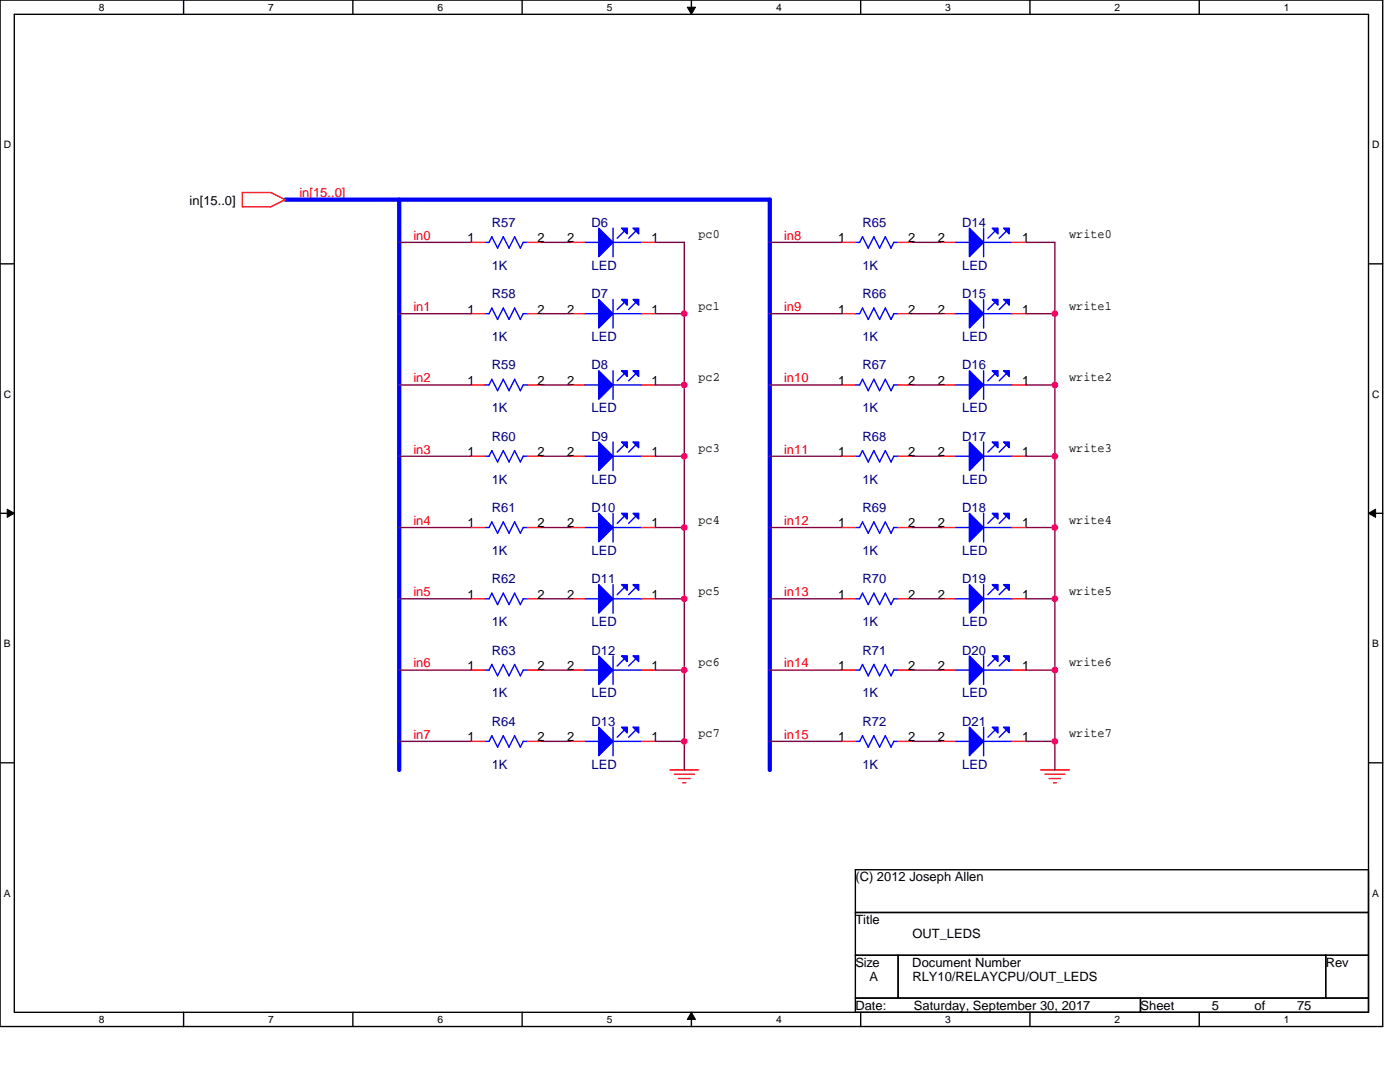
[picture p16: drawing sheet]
<svg xmlns="http://www.w3.org/2000/svg" width="279mm" height="216mm" viewBox="0 0 279 216" stroke-linecap="round" stroke-linejoin="round" font-family="sans-serif">
<defs><g id="words">
<g font-size="2.6">
<text x="37.8" y="41">in[15..0]</text>
<text x="139.4" y="47.6">pc0</text>
<text x="213.4" y="47.6">write0</text>
<text x="93.3" y="48.3">1</text>
<text x="107.3" y="48.3">2</text>
<text x="113.2" y="48.3">2</text>
<text x="130" y="48.3">1</text>
<text x="167.3" y="48.3">1</text>
<text x="181.2" y="48.3">2</text>
<text x="187.2" y="48.3">2</text>
<text x="204" y="48.3">1</text>
<text x="93.3" y="62.6">1</text>
<text x="107.3" y="62.6">2</text>
<text x="113.2" y="62.6">2</text>
<text x="130" y="62.6">1</text>
<text x="139.4" y="61.8">pc1</text>
<text x="167.3" y="62.6">1</text>
<text x="181.2" y="62.6">2</text>
<text x="187.2" y="62.6">2</text>
<text x="204" y="62.6">1</text>
<text x="213.4" y="61.8">write1</text>
<text x="93.3" y="76.8">1</text>
<text x="107.3" y="76.8">2</text>
<text x="113.2" y="76.8">2</text>
<text x="130" y="76.8">1</text>
<text x="139.4" y="76">pc2</text>
<text x="167.3" y="76.8">1</text>
<text x="181.2" y="76.8">2</text>
<text x="187.2" y="76.8">2</text>
<text x="204" y="76.8">1</text>
<text x="213.4" y="76">write2</text>
<text x="93.3" y="91">1</text>
<text x="107.3" y="91">2</text>
<text x="113.2" y="91">2</text>
<text x="130" y="91">1</text>
<text x="139.4" y="90.3">pc3</text>
<text x="167.3" y="91">1</text>
<text x="181.2" y="91">2</text>
<text x="187.2" y="91">2</text>
<text x="204" y="91">1</text>
<text x="213.4" y="90.3">write3</text>
<text x="93.3" y="105.2">1</text>
<text x="107.3" y="105.2">2</text>
<text x="113.2" y="105.2">2</text>
<text x="130" y="105.2">1</text>
<text x="139.4" y="104.5">pc4</text>
<text x="167.3" y="105.2">1</text>
<text x="181.2" y="105.2">2</text>
<text x="187.2" y="105.2">2</text>
<text x="204" y="105.2">1</text>
<text x="213.4" y="104.5">write4</text>
<text x="93.3" y="119.5">1</text>
<text x="107.3" y="119.5">2</text>
<text x="113.2" y="119.5">2</text>
<text x="130" y="119.5">1</text>
<text x="139.4" y="118.7">pc5</text>
<text x="167.3" y="119.5">1</text>
<text x="181.2" y="119.5">2</text>
<text x="187.2" y="119.5">2</text>
<text x="204" y="119.5">1</text>
<text x="213.4" y="118.7">write5</text>
<text x="93.3" y="133.7">1</text>
<text x="107.3" y="133.7">2</text>
<text x="113.2" y="133.7">2</text>
<text x="130" y="133.7">1</text>
<text x="139.4" y="132.9">pc6</text>
<text x="167.3" y="133.7">1</text>
<text x="181.2" y="133.7">2</text>
<text x="187.2" y="133.7">2</text>
<text x="204" y="133.7">1</text>
<text x="213.4" y="132.9">write6</text>
<text x="93.3" y="147.9">1</text>
<text x="107.3" y="147.9">2</text>
<text x="113.2" y="147.9">2</text>
<text x="130" y="147.9">1</text>
<text x="139.4" y="147.2">pc7</text>
<text x="167.3" y="147.9">1</text>
<text x="181.2" y="147.9">2</text>
<text x="187.2" y="147.9">2</text>
<text x="204" y="147.9">1</text>
<text x="213.4" y="147.2">write7</text>
<text x="170.7" y="175.9">(C) 2012 Joseph Allen</text>
<text x="170.7" y="184.4">Title</text>
<text x="182.1" y="187.2">OUT_LEDS</text>
<text x="170.7" y="192.9">Size</text>
<text x="173.5" y="195.8">A</text>
<text x="182.1" y="192.9">Document Number</text>
<text x="182.1" y="195.8">RLY10/RELAYCPU/OUT_LEDS</text>
<text x="264.6" y="192.9">Rev</text>
<text x="170.7" y="201.5">Date:</text>
<text x="182.4" y="201.5">Saturday, September 30, 2017</text>
<text x="227.6" y="201.5">Sheet</text>
<text x="241.8" y="201.5">5</text>
<text x="250.4" y="201.5">of</text>
<text x="258.9" y="201.5">75</text>
</g>
<g font-size="2.6" fill="#f00">
<text x="59.8" y="39.3">in[15..0]</text>
<text x="82.5" y="47.8">in0</text>
<text x="156.5" y="47.8">in8</text>
<text x="82.5" y="62.1">in1</text>
<text x="156.5" y="62.1">in9</text>
<text x="82.5" y="76.3">in2</text>
<text x="156.5" y="76.3">in10</text>
<text x="82.5" y="90.5">in3</text>
<text x="156.5" y="90.5">in11</text>
<text x="82.5" y="104.7">in4</text>
<text x="156.5" y="104.7">in12</text>
<text x="82.5" y="119">in5</text>
<text x="156.5" y="119">in13</text>
<text x="82.5" y="133.2">in6</text>
<text x="156.5" y="133.2">in14</text>
<text x="82.5" y="147.4">in7</text>
<text x="156.5" y="147.4">in15</text>
</g>
<g font-size="2.6" fill="#000080">
<text x="98.1" y="45.3">R57</text>
<text x="118.1" y="45.3">D6</text>
<text x="172.1" y="45.3">R65</text>
<text x="192" y="45.3">D14</text>
<text x="98.1" y="53.8">1K</text>
<text x="118.1" y="53.8">LED</text>
<text x="172.1" y="53.8">1K</text>
<text x="192" y="53.8">LED</text>
<text x="98.1" y="59.5">R58</text>
<text x="118.1" y="59.5">D7</text>
<text x="172.1" y="59.5">R66</text>
<text x="192" y="59.5">D15</text>
<text x="98.1" y="68">1K</text>
<text x="118.1" y="68">LED</text>
<text x="172.1" y="68">1K</text>
<text x="192" y="68">LED</text>
<text x="98.1" y="73.7">R59</text>
<text x="118.1" y="73.7">D8</text>
<text x="172.1" y="73.7">R67</text>
<text x="192" y="73.7">D16</text>
<text x="98.1" y="82.3">1K</text>
<text x="118.1" y="82.3">LED</text>
<text x="172.1" y="82.3">1K</text>
<text x="192" y="82.3">LED</text>
<text x="98.1" y="87.9">R60</text>
<text x="118.1" y="87.9">D9</text>
<text x="172.1" y="87.9">R68</text>
<text x="192" y="87.9">D17</text>
<text x="98.1" y="96.5">1K</text>
<text x="118.1" y="96.5">LED</text>
<text x="172.1" y="96.5">1K</text>
<text x="192" y="96.5">LED</text>
<text x="98.1" y="102.2">R61</text>
<text x="118.1" y="102.2">D10</text>
<text x="172.1" y="102.2">R69</text>
<text x="192" y="102.2">D18</text>
<text x="98.1" y="110.7">1K</text>
<text x="118.1" y="110.7">LED</text>
<text x="172.1" y="110.7">1K</text>
<text x="192" y="110.7">LED</text>
<text x="98.1" y="116.4">R62</text>
<text x="118.1" y="116.4">D11</text>
<text x="172.1" y="116.4">R70</text>
<text x="192" y="116.4">D19</text>
<text x="98.1" y="124.9">1K</text>
<text x="118.1" y="124.9">LED</text>
<text x="172.1" y="124.9">1K</text>
<text x="192" y="124.9">LED</text>
<text x="98.1" y="130.6">R63</text>
<text x="118.1" y="130.6">D12</text>
<text x="172.1" y="130.6">R71</text>
<text x="192" y="130.6">D20</text>
<text x="98.1" y="139.1">1K</text>
<text x="118.1" y="139.1">LED</text>
<text x="172.1" y="139.1">1K</text>
<text x="192" y="139.1">LED</text>
<text x="98.1" y="144.8">R64</text>
<text x="118.1" y="144.8">D13</text>
<text x="172.1" y="144.8">R72</text>
<text x="192" y="144.8">D21</text>
<text x="98.1" y="153.4">1K</text>
<text x="118.1" y="153.4">LED</text>
<text x="172.1" y="153.4">1K</text>
<text x="192" y="153.4">LED</text>
</g>
<g font-size="2">
<text x="19.7" y="2.1">8</text>
<text x="53.5" y="2.1">7</text>
<text x="87.3" y="2.1">6</text>
<text x="121.1" y="2.1">5</text>
<text x="154.9" y="2.1">4</text>
<text x="188.7" y="2.1">3</text>
<text x="222.4" y="2.1">2</text>
<text x="256.2" y="2.1">1</text>
<text x=".7" y="29.6">D</text>
<text x="273.8" y="29.6">D</text>
<text x=".7" y="79.4">C</text>
<text x="273.8" y="79.4">C</text>
<text x=".7" y="129.2">B</text>
<text x="273.8" y="129.2">B</text>
<text x=".7" y="178.9">A</text>
<text x="273.8" y="178.9">A</text>
<text x="19.7" y="204.1">8</text>
<text x="53.5" y="204.1">7</text>
<text x="87.3" y="204.1">6</text>
<text x="121.1" y="204.1">5</text>
<text x="154.9" y="204.1">4</text>
<text x="188.7" y="204.1">3</text>
<text x="222.4" y="204.1">2</text>
<text x="256.2" y="204.1">1</text>
</g>
</g></defs>
<path d="M0 0h275.9v204.8h-275.9zM2.9 2.9h270.2v199.1h-270.2z" fill="none" stroke="#000" stroke-width=".28"/>
<g fill="#fff">
<path d="M19.7 .3h1.2v2.3h-1.2z"/>
<path d="M19.7 202.3h1.2v2.3h-1.2z"/>
</g>
<path d="M36.6 0v2.9M36.6 202v2.8" fill="none" stroke="#000" stroke-width=".28"/>
<g fill="#fff">
<path d="M53.5 .3h1.2v2.3h-1.2z"/>
<path d="M53.5 202.3h1.2v2.3h-1.2z"/>
</g>
<path d="M70.4 0v2.9M70.4 202v2.8" fill="none" stroke="#000" stroke-width=".28"/>
<g fill="#fff">
<path d="M87.3 .3h1.2v2.3h-1.2z"/>
<path d="M87.3 202.3h1.2v2.3h-1.2z"/>
</g>
<path d="M104.2 0v2.9M104.2 202v2.8" fill="none" stroke="#000" stroke-width=".28"/>
<g fill="#fff">
<path d="M121.1 .3h1.1v2.3h-1.1z"/>
<path d="M121.1 202.3h1.1v2.3h-1.1z"/>
</g>
<path d="M138 0v2.9M138 202v2.8" fill="none" stroke="#000" stroke-width=".28"/>
<path d="M137.2 1.4h1.6l-.8 1.5zM138 202l.8 1.4h-1.6z" fill="#000" stroke="#000" stroke-width=".2"/>
<g fill="#fff">
<path d="M154.9 .3h1.1v2.3h-1.1z"/>
<path d="M154.9 202.3h1.1v2.3h-1.1z"/>
</g>
<path d="M171.8 0v2.9M171.8 202v2.8" fill="none" stroke="#000" stroke-width=".28"/>
<g fill="#fff">
<path d="M188.7 .3h1.1v2.3h-1.1z"/>
<path d="M188.7 202.3h1.1v2.3h-1.1z"/>
</g>
<path d="M205.5 0v2.9M205.5 202v2.8" fill="none" stroke="#000" stroke-width=".28"/>
<g fill="#fff">
<path d="M222.4 .3h1.2v2.3h-1.2z"/>
<path d="M222.4 202.3h1.2v2.3h-1.2z"/>
</g>
<path d="M239.3 0v2.9M239.3 202v2.8" fill="none" stroke="#000" stroke-width=".28"/>
<g fill="#fff">
<path d="M256.2 .3h1.2v2.3h-1.2z"/>
<path d="M256.2 202.3h1.2v2.3h-1.2z"/>
<path d="M.7 27.7h1.5v2.3h-1.5z"/>
<path d="M273.8 27.7h1.5v2.3h-1.5z"/>
<path d="M.7 77.5h1.5v2.3h-1.5z"/>
<path d="M273.8 77.5h1.5v2.3h-1.5z"/>
</g>
<path d="M0 52.6h2.9M273.1 52.6h2.8" fill="none" stroke="#000" stroke-width=".28"/>
<g fill="#fff">
<path d="M.7 127.3h1.4v2.3h-1.4z"/>
<path d="M273.8 127.3h1.4v2.3h-1.4z"/>
</g>
<path d="M0 102.4h2.9M273.1 102.4h2.8" fill="none" stroke="#000" stroke-width=".28"/>
<path d="M1.4 101.6l1.5 .8-1.5 .8zM273.1 102.4l1.4-.8v1.6z" fill="#000" stroke="#000" stroke-width=".2"/>
<g fill="#fff">
<path d="M.7 177.1h1.4v2.3h-1.4z"/>
<path d="M273.8 177.1h1.4v2.3h-1.4z"/>
</g>
<path d="M0 152.2h2.9M273.1 152.2h2.8M170.7 173.5h102.4v8.6h-102.4zM170.7 182.1h102.4v8.5h-102.4zM170.7 190.6h8.5v8.6h-8.5zM170.7 199.2h56.9v2.8h-56.9zM179.2 190.6h85.4v8.6h-85.4zM227.6 199.2h45.5v2.8h-45.5zM264.6 190.6h8.5v8.6h-8.5z" fill="none" stroke="#000" stroke-width=".28"/>
<g fill="none" stroke="#f00" stroke-width=".28">
<path d="M56.9 39.8l-2.9 1.5M56.9 39.9l-2.8-1.5h-5.7v2.9h5.7M93.9 48.4h2.8M105.3 48.4h2.8M113.8 48.4h2.8M128 48.4h2.9M167.9 48.4h2.8M179.2 48.4h2.9M187.8 48.4h2.8M202 48.4h2.8M93.9 62.6h2.8M93.9 76.8h2.8"/>
<path d="M105.3 62.6h2.8M105.3 76.8h2.8M113.8 62.6h2.8M113.8 76.8h2.8M128 62.6h2.9M128 76.8h2.9M167.9 62.6h2.8M167.9 76.8h2.8M179.2 62.6h2.9M179.2 76.8h2.9M187.8 62.6h2.8M187.8 76.8h2.8"/>
<path d="M202 62.6h2.8M202 76.8h2.8M93.9 91h2.8M105.3 91h2.8M113.8 91h2.8M128 91h2.9M167.9 91h2.8M179.2 91h2.9M187.8 91h2.8M202 91h2.8M93.9 105.3h2.8M93.9 119.5h2.8"/>
<path d="M105.3 105.3h2.8M105.3 119.5h2.8M113.8 105.3h2.8M113.8 119.5h2.8M128 105.3h2.9M128 119.5h2.9M167.9 105.3h2.8M167.9 119.5h2.8M179.2 105.3h2.9M179.2 119.5h2.9M187.8 105.3h2.8M187.8 119.5h2.8"/>
<path d="M202 105.3h2.8M202 119.5h2.8M93.9 133.7h2.8M105.3 133.7h2.8M113.8 133.7h2.8M128 133.7h2.9M167.9 133.7h2.8M179.2 133.7h2.9M187.8 133.7h2.8M202 133.7h2.8M93.9 147.9h2.8M105.3 147.9h2.8"/>
<path d="M113.8 147.9h2.8M128 147.9h2.9M133.7 153.6h5.7M134.6 154.5h4M135.4 155.3h2.3M136.3 156.2h.6M167.9 147.9h2.8M179.2 147.9h2.9M187.8 147.9h2.8M202 147.9h2.8M207.7 153.6h5.7M208.5 154.5h4"/>
<path d="M209.4 155.3h2.3M210.2 156.2h.6"/>
</g>
<g fill="none" stroke="#00f" stroke-width=".28">
<path d="M96.7 48.4h.9M98.1 47.2l1.2 2.3M98.2 47.2l-.6 1.2M100.4 47.2l1.2 2.3M100.5 47.2l-1.2 2.3M102.7 47.2l1.2 2.3M102.7 47.2l-1.1 2.3M105.3 48.4h-.9l-.6 1.1M116.6 48.4h2.9M122.3 48.4h5.8M122.3 45.5v5.7M122.3 59.8v5.7"/>
<path d="M124.6 46.1l-1.4 1.4M126.9 46.1l-1.4 1.4M170.7 48.4h.9M172.1 47.2l1.2 2.3M172.1 47.2l-.5 1.2M174.4 47.2l1.2 2.3M174.4 47.2l-1.1 2.3M176.7 47.2l1.1 2.3M176.7 47.2l-1.2 2.3M178.4 48.4h.9M178.4 48.3l-.6 1.2M190.6 48.4h2.9"/>
<path d="M196.3 48.4h5.7M196.3 45.5v5.7M196.3 59.8v5.7M198.6 46.1l-1.5 1.4M200.9 46.1l-1.5 1.4M96.7 62.6h.9M96.7 76.8h.9M98.1 61.5l1.2 2.3M98.1 75.7l1.2 2.3M98.2 61.4l-.6 1.2M98.2 75.7l-.6 1.1M99.3 63.7l1.2-2.3 1.1 2.4"/>
<path d="M99.3 78l1.2-2.3 1.1 2.3M102.7 61.5l1.2 2.3M102.7 75.7l1.2 2.3M102.7 61.4l-1.1 2.3M102.7 75.7l-1.1 2.3M104.4 76.8h.9M104.4 76.8l-.6 1.2M105.3 62.6h-.9l-.6 1.1M116.6 62.6h2.9M116.6 76.8h2.9M122.3 74v5.7M122.3 62.6h5.8"/>
<path d="M122.3 76.8h5.8M124.6 60.3l-1.4 1.5M124.6 74.5l-1.4 1.5M126.9 60.3l-1.4 1.5M126.9 74.5l-1.4 1.5M170.7 62.6h.9M170.7 76.8h.9M171.6 62.6l.5-1.2 1.2 2.4M171.6 76.8l.5-1.1 1.2 2.3M174.4 61.5l1.2 2.3M174.4 75.7l1.2 2.3M174.4 61.4l-1.1 2.3"/>
<path d="M174.4 75.7l-1.1 2.3M176.7 61.5l1.1 2.3M176.7 75.7l1.1 2.3M176.7 61.4l-1.2 2.3M176.7 75.7l-1.2 2.3M178.4 62.6h.9M178.4 76.8h.9M178.4 62.6l-.6 1.1M178.4 76.8l-.6 1.2M190.6 62.6h2.9M190.6 76.8h2.9M196.3 62.6h5.7"/>
<path d="M196.3 76.8h5.7M196.3 74v5.7M198.6 60.3l-1.5 1.5M198.6 74.5l-1.5 1.5M200.9 60.3l-1.5 1.5M200.9 74.5l-1.5 1.5M96.7 91h.9M98.1 89.9l1.2 2.3M98.2 89.9l-.6 1.1M102.7 89.9l1.2 2.3M102.7 89.9l-1.1 2.3-1.1-2.3-1.2 2.3M104.4 91h.9"/>
<path d="M104.4 91l-.6 1.2M116.6 91h2.9M122.3 88.2v5.7M122.3 91h5.8M124.6 88.8l-1.4 1.4M126.9 88.8l-1.4 1.4M170.7 91h.9M174.4 89.9l1.2 2.3M174.4 89.9l-1.1 2.3-1.2-2.3-.5 1.1M176.7 89.9l1.1 2.3 .6-1.2M176.7 89.9l-1.2 2.3M178.4 91h.9"/>
<path d="M190.6 91h2.9M196.3 91h5.7M196.3 88.2v5.7M198.6 88.8l-1.5 1.4M200.9 88.8l-1.5 1.4M96.7 105.3h.9M96.7 119.5h.9M98.1 104.1l1.2 2.3M98.1 118.4l1.2 2.3M98.2 104.1l-.6 1.2M98.2 118.3l-.6 1.2M102.7 104.1l1.2 2.3"/>
<path d="M102.7 118.4l1.2 2.3M102.7 104.1l-1.1 2.3-1.1-2.3-1.2 2.3M102.7 118.3l-1.1 2.4-1.1-2.4-1.2 2.3M104.4 105.3h.9M104.4 119.5h.9M104.4 105.2l-.6 1.2M104.4 119.5l-.6 1.1M116.6 105.3h2.9M116.6 119.5h2.9M122.3 102.4v5.7M122.3 116.6v5.8M122.3 105.3h5.8"/>
<path d="M122.3 119.5h5.8M124.6 103l-1.4 1.4M124.6 117.2l-1.4 1.5M126.9 103l-1.4 1.4M126.9 117.2l-1.4 1.5M170.7 105.3h.9M170.7 119.5h.9M174.4 104.1l1.2 2.3M174.4 118.4l1.2 2.3M174.4 104.1l-1.1 2.3-1.2-2.3-.5 1.2M174.4 118.3l-1.1 2.4-1.2-2.4-.5 1.2M176.7 104.1l1.1 2.3 .6-1.2"/>
<path d="M176.7 118.4l1.1 2.3 .6-1.2M176.7 104.1l-1.2 2.3M176.7 118.3l-1.2 2.3M178.4 105.3h.9M178.4 119.5h.9M190.6 105.3h2.9M190.6 119.5h2.9M196.3 105.3h5.7M196.3 119.5h5.7M196.3 102.4v5.7M196.3 116.6v5.8M198.6 103l-1.5 1.4"/>
<path d="M198.6 117.2l-1.5 1.5M200.9 103l-1.5 1.4M200.9 117.2l-1.5 1.5M96.7 133.7h.9M98.1 132.6l1.2 2.3M98.2 132.6l-.6 1.1M102.7 132.6l1.2 2.3M102.7 132.6l-1.1 2.3-1.1-2.3-1.2 2.3M105.3 133.7h-.9l-.6 1.2M116.6 133.7h2.9M122.3 130.9v5.7M122.3 133.7h5.8"/>
<path d="M124.6 131.4l-1.4 1.5M126.9 131.4l-1.4 1.5M170.7 133.7h.9M174.4 132.6l1.2 2.3M174.4 132.6l-1.1 2.3-1.2-2.3-.5 1.1M176.7 132.6l1.1 2.3 .6-1.2M176.7 132.6l-1.2 2.3M178.4 133.7h.9M190.6 133.7h2.9M196.3 133.7h5.7M196.3 130.9v5.7M198.6 131.4l-1.5 1.5"/>
<path d="M200.9 131.4l-1.5 1.5M96.7 147.9h.9M98.1 146.8l1.2 2.3M98.2 146.8l-.6 1.1M100.5 146.8l-1.2 2.3M102.7 146.8l1.2 2.3M102.7 146.8l-1.1 2.3-1.2-2.3M105.3 147.9h-.9l-.6 1.2M116.6 147.9h2.9M122.3 145.1v5.7M122.3 147.9h5.8M124.6 145.7l-1.4 1.4"/>
<path d="M126.9 145.7l-1.4 1.4M170.7 147.9h.9M172.1 146.8l-.5 1.1M174.4 146.8l1.2 2.3M174.4 146.8l-1.1 2.3-1.2-2.3M176.7 146.8l1.1 2.3 .6-1.2M176.7 146.8l-1.2 2.3M178.4 147.9h.9M190.6 147.9h2.9M196.3 147.9h5.7M196.3 145.1v5.7M198.6 145.7l-1.5 1.4"/>
<path d="M200.9 145.7l-1.5 1.4"/>
</g>
<g fill="#00f" stroke="#00f" stroke-width=".28">
<path d="M119.5 45.5l2.8 2.9-2.8 2.8z" fill-rule="evenodd"/>
<path d="M124 45.5h1.2v1.2z" fill-rule="evenodd"/>
<path d="M126.3 45.5h1.2v1.2z" fill-rule="evenodd"/>
<path d="M119.5 59.8l2.8 2.8-2.8 2.8z" fill-rule="evenodd"/>
<path d="M124 59.8h1.2v1.1z" fill-rule="evenodd"/>
<path d="M126.3 59.8h1.2v1.1z" fill-rule="evenodd"/>
<path d="M119.5 74l2.8 2.8-2.8 2.9z" fill-rule="evenodd"/>
<path d="M124 74h1.2v1.1z" fill-rule="evenodd"/>
<path d="M126.3 74h1.2v1.1z" fill-rule="evenodd"/>
<path d="M119.5 88.2l2.8 2.8-2.8 2.9z" fill-rule="evenodd"/>
<path d="M124 88.2h1.2v1.1z" fill-rule="evenodd"/>
<path d="M126.3 88.2h1.2v1.1z" fill-rule="evenodd"/>
<path d="M119.5 102.4l2.8 2.9-2.8 2.8z" fill-rule="evenodd"/>
<path d="M124 102.4h1.2v1.2z" fill-rule="evenodd"/>
<path d="M126.3 102.4h1.2v1.2z" fill-rule="evenodd"/>
<path d="M119.5 116.6l2.8 2.9-2.8 2.8z" fill-rule="evenodd"/>
<path d="M124 116.6h1.2v1.2z" fill-rule="evenodd"/>
<path d="M126.3 116.6h1.2v1.2z" fill-rule="evenodd"/>
<path d="M119.5 130.9l2.8 2.8-2.8 2.9z" fill-rule="evenodd"/>
<path d="M124 130.9h1.2v1.1z" fill-rule="evenodd"/>
<path d="M126.3 130.9h1.2v1.1z" fill-rule="evenodd"/>
<path d="M119.5 145.1l2.8 2.8-2.8 2.9z" fill-rule="evenodd"/>
<path d="M124 145.1h1.2v1.1z" fill-rule="evenodd"/>
<path d="M126.3 145.1h1.2v1.1z" fill-rule="evenodd"/>
<path d="M193.5 45.5l2.8 2.9-2.8 2.8z" fill-rule="evenodd"/>
<path d="M198 45.5h1.2v1.2z" fill-rule="evenodd"/>
<path d="M200.3 45.5h1.1v1.2z" fill-rule="evenodd"/>
<path d="M193.5 59.8l2.8 2.8-2.8 2.8z" fill-rule="evenodd"/>
<path d="M198 59.8h1.2v1.1z" fill-rule="evenodd"/>
<path d="M200.3 59.8h1.1v1.1z" fill-rule="evenodd"/>
<path d="M193.5 74l2.8 2.8-2.8 2.9z" fill-rule="evenodd"/>
<path d="M198 74h1.2v1.1z" fill-rule="evenodd"/>
<path d="M200.3 74h1.1v1.1z" fill-rule="evenodd"/>
<path d="M193.5 88.2l2.8 2.8-2.8 2.9z" fill-rule="evenodd"/>
<path d="M198 88.2h1.2v1.1z" fill-rule="evenodd"/>
<path d="M200.3 88.2h1.1v1.1z" fill-rule="evenodd"/>
<path d="M193.5 102.4l2.8 2.9-2.8 2.8z" fill-rule="evenodd"/>
<path d="M198 102.4h1.2v1.2z" fill-rule="evenodd"/>
<path d="M200.3 102.4h1.1v1.2z" fill-rule="evenodd"/>
<path d="M193.5 116.6l2.8 2.9-2.8 2.8z" fill-rule="evenodd"/>
<path d="M198 116.6h1.2v1.2z" fill-rule="evenodd"/>
<path d="M200.3 116.6h1.1v1.2z" fill-rule="evenodd"/>
<path d="M193.5 130.9l2.8 2.8-2.8 2.9z" fill-rule="evenodd"/>
<path d="M198 130.9h1.2v1.1z" fill-rule="evenodd"/>
<path d="M200.3 130.9h1.1v1.1z" fill-rule="evenodd"/>
<path d="M193.5 145.1l2.8 2.8-2.8 2.9z" fill-rule="evenodd"/>
<path d="M198 145.1h1.2v1.1z" fill-rule="evenodd"/>
<path d="M200.3 145.1h1.1v1.1z" fill-rule="evenodd"/>
</g>
<path d="M56.9 39.8h96.7M79.7 39.8v113.8M153.6 39.8v113.8" fill="none" stroke="#00f" stroke-width=".85"/>
<g fill="none" stroke="#800040" stroke-width=".28">
<path d="M79.7 48.4h14.2M108.1 48.4h5.7M130.9 48.4h5.7M136.6 48.4v105.2M153.6 48.4h14.3M182.1 48.4h5.7M204.8 48.4h5.7v105.2M79.7 62.6h14.2M79.7 76.8h14.2M108.1 62.6h5.7M108.1 76.8h5.7M130.9 62.6h5.7"/>
<path d="M130.9 76.8h5.7M153.6 62.6h14.3M153.6 76.8h14.3M182.1 62.6h5.7M182.1 76.8h5.7M204.8 62.6h5.7M204.8 76.8h5.7M79.7 91h14.2M108.1 91h5.7M130.9 91h5.7M153.6 91h14.3M182.1 91h5.7"/>
<path d="M204.8 91h5.7M79.7 105.3h14.2M79.7 119.5h14.2M108.1 105.3h5.7M108.1 119.5h5.7M130.9 105.3h5.7M130.9 119.5h5.7M153.6 105.3h14.3M153.6 119.5h14.3M182.1 105.3h5.7M182.1 119.5h5.7M204.8 105.3h5.7"/>
<path d="M204.8 119.5h5.7M79.7 133.7h14.2M108.1 133.7h5.7M130.9 133.7h5.7M153.6 133.7h14.3M182.1 133.7h5.7M204.8 133.7h5.7M79.7 147.9h14.2M108.1 147.9h5.7M130.9 147.9h5.7M153.6 147.9h14.3M182.1 147.9h5.7"/>
<path d="M204.8 147.9h5.7"/>
</g>
<g fill="#f0f" stroke="#f0f" stroke-width=".28">
<circle cx="210.5" cy="119.5" r=".56"/>
<circle cx="210.5" cy="133.7" r=".56"/>
<circle cx="210.5" cy="147.9" r=".56"/>
<circle cx="136.6" cy="62.6" r=".56"/>
<circle cx="210.5" cy="62.6" r=".56"/>
<circle cx="136.6" cy="76.8" r=".56"/>
<circle cx="210.5" cy="76.8" r=".56"/>
<circle cx="136.6" cy="91" r=".56"/>
<circle cx="210.5" cy="91" r=".56"/>
<circle cx="136.6" cy="105.3" r=".56"/>
<circle cx="210.5" cy="105.3" r=".56"/>
<circle cx="136.6" cy="119.5" r=".56"/>
<circle cx="136.6" cy="133.7" r=".56"/>
<circle cx="136.6" cy="147.9" r=".56"/>
</g>
<use href="#words"/>
</svg>
